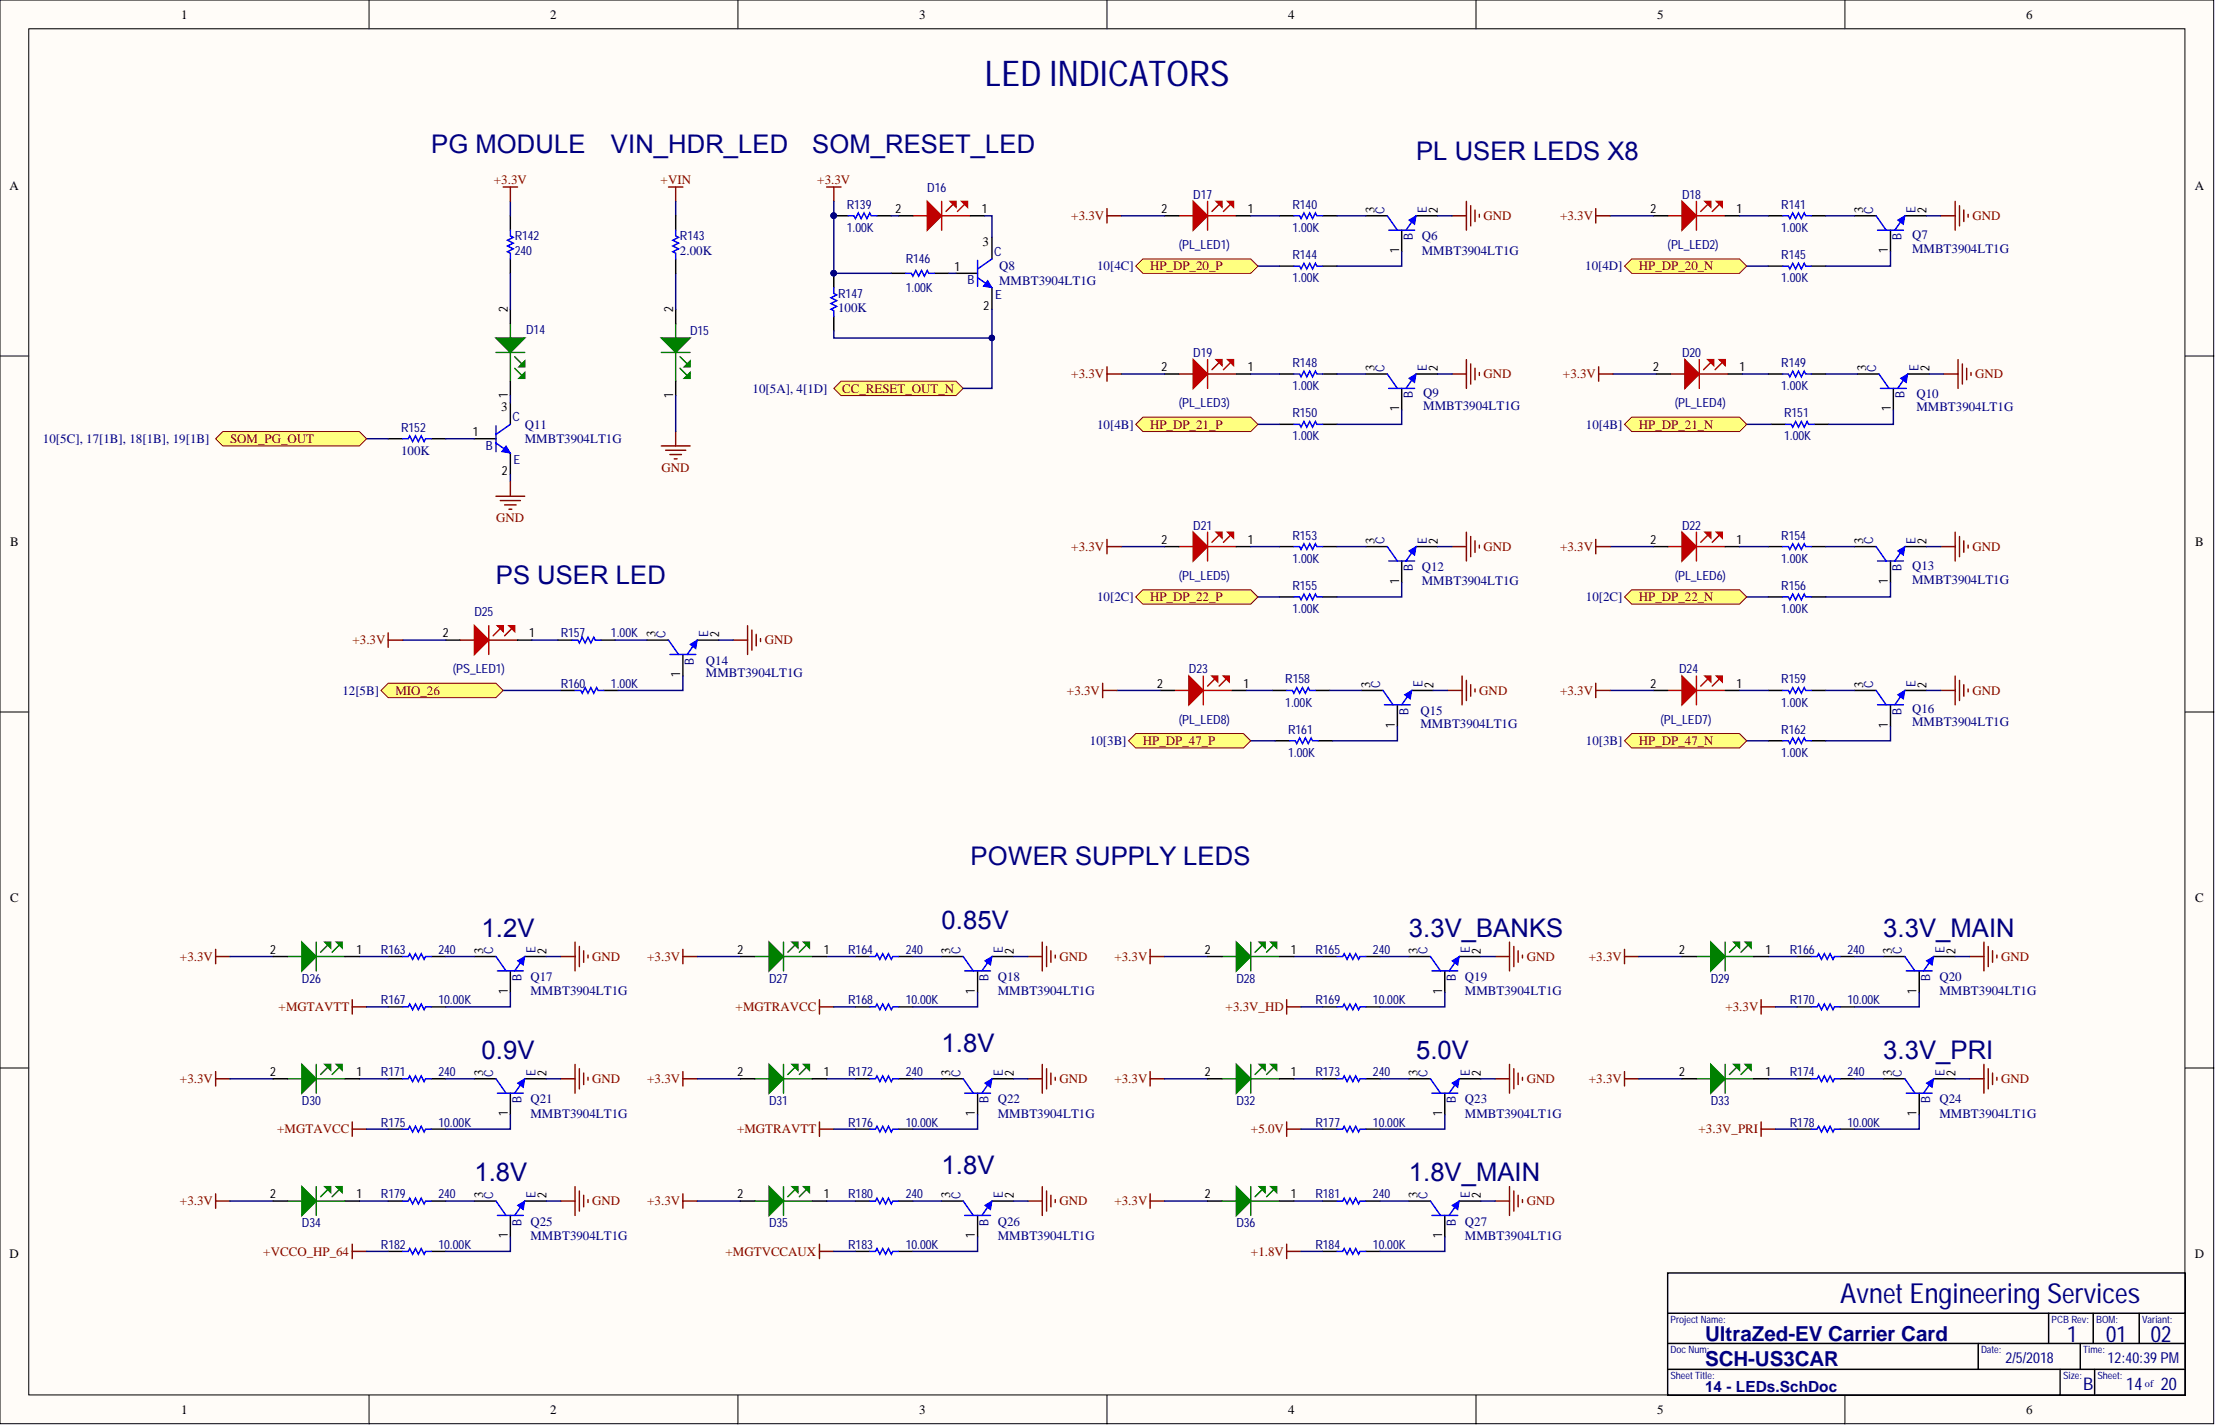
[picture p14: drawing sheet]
<svg xmlns="http://www.w3.org/2000/svg" width="391mm" height="252mm" viewBox="0 0 391 252" stroke-linecap="round" stroke-linejoin="round" font-family="sans-serif">
<defs><g id="words">
<text font-size="6.3" fill="#000080" x="173.7" y="15.2">LED INDICATORS</text>
<text font-size="4.9" fill="#000080" x="324.6" y="229.9">Avnet Engineering Services</text>
<g font-size="4.5" fill="#000080">
<text x="76.1" y="26.9">PG MODULE</text>
<text x="107.8" y="26.9">VIN_HDR_LED</text>
<text x="143.3" y="26.9">SOM_RESET_LED</text>
<text x="249.8" y="28.2">PL USER LEDS X8</text>
<text x="87.5" y="103.1">PS USER LED</text>
<text x="171.2" y="152.5">POWER SUPPLY LEDS</text>
<text x="85" y="165.2">1.2V</text>
<text x="166.1" y="163.9">0.85V</text>
<text x="248.5" y="165.2">3.3V_BANKS</text>
<text x="332.2" y="165.2">3.3V_MAIN</text>
<text x="166.1" y="185.5">1.8V</text>
<text x="85" y="186.8">0.9V</text>
<text x="249.8" y="186.8">5.0V</text>
<text x="332.2" y="186.8">3.3V_PRI</text>
<text x="83.7" y="208.3">1.8V</text>
<text x="166.1" y="207.1">1.8V</text>
<text x="248.5" y="208.3">1.8V_MAIN</text>
</g>
<g font-size="4" fill="#000080">
<text x="364.7" y="236.6">1</text>
<text x="371.5" y="236.6">01</text>
<text x="379.4" y="236.6">02</text>
</g>
<g font-size="3.6" fill="#000080">
<text x="300.7" y="236.5">UltraZed-EV Carrier Card</text>
<text x="300.7" y="241">SCH-US3CAR</text>
</g>
<g font-size="3.1" fill="#000080">
<text x="367.4" y="245.2">B</text>
<text x="375" y="245.2">14</text>
<text x="381.1" y="245.2">20</text>
</g>
<g font-size="2.7" fill="#000080">
<text x="300.7" y="245.5">14 - LEDs.SchDoc</text>
<text x="353.7" y="240.5">2/5/2018</text>
<text x="371.8" y="240.5">12:40:39 PM</text>
</g>
<g font-size="2.3">
<text x="32" y="3.3">1</text>
<text x="97" y="3.3">2</text>
<text x="162.1" y="3.3">3</text>
<text x="227.2" y="3.3">4</text>
<text x="292.3" y="3.3">5</text>
<text x="357.4" y="3.3">6</text>
<text x="1.7" y="33.5">A</text>
<text x="387.1" y="33.5">A</text>
<text x="242.4" y="37.6" transform="rotate(-90 242.4 37.6)">3</text>
<text x="328.6" y="37.6" transform="rotate(-90 328.6 37.6)">3</text>
<text x="173.3" y="43.4">3</text>
<text x="242.4" y="65.5" transform="rotate(-90 242.4 65.5)">3</text>
<text x="329.1" y="65.5" transform="rotate(-90 329.1 65.5)">3</text>
<text x="88.4" y="72.6">3</text>
<text x="242.4" y="95.9" transform="rotate(-90 242.4 95.9)">3</text>
<text x="328.6" y="95.9" transform="rotate(-90 328.6 95.9)">3</text>
<text x="1.8" y="96.2">B</text>
<text x="387.2" y="96.2">B</text>
<text x="115.6" y="112.4" transform="rotate(-90 115.6 112.4)">3</text>
<text x="241.7" y="121.3" transform="rotate(-90 241.7 121.3)">3</text>
<text x="328.6" y="121.3" transform="rotate(-90 328.6 121.3)">3</text>
<text x="1.8" y="159">C</text>
<text x="387.2" y="159">C</text>
<text x="85.2" y="168.2" transform="rotate(-90 85.2 168.2)">3</text>
<text x="167.6" y="168.2" transform="rotate(-90 167.6 168.2)">3</text>
<text x="250" y="168.2" transform="rotate(-90 250 168.2)">3</text>
<text x="333.7" y="168.2" transform="rotate(-90 333.7 168.2)">3</text>
<text x="85.2" y="189.8" transform="rotate(-90 85.2 189.8)">3</text>
<text x="167.6" y="189.8" transform="rotate(-90 167.6 189.8)">3</text>
<text x="250" y="189.8" transform="rotate(-90 250 189.8)">3</text>
<text x="333.7" y="189.8" transform="rotate(-90 333.7 189.8)">3</text>
<text x="85.2" y="211.3" transform="rotate(-90 85.2 211.3)">3</text>
<text x="167.6" y="211.3" transform="rotate(-90 167.6 211.3)">3</text>
<text x="250" y="211.3" transform="rotate(-90 250 211.3)">3</text>
<text x="1.7" y="221.8">D</text>
<text x="387.1" y="221.8">D</text>
<text x="32" y="249.4">1</text>
<text x="97" y="249.4">2</text>
<text x="162.1" y="249.4">3</text>
<text x="227.2" y="249.4">4</text>
<text x="292.3" y="249.4">5</text>
<text x="357.4" y="249.4">6</text>
</g>
<g font-size="2.3" fill="#800000">
<text x="87.1" y="32.5">+3.3V</text>
<text x="116.5" y="32.5">+VIN</text>
<text x="144.2" y="32.5">+3.3V</text>
<text x="189" y="38.8">+3.3V</text>
<text x="261.7" y="38.8">GND</text>
<text x="275.2" y="38.8">+3.3V</text>
<text x="347.9" y="38.8">GND</text>
<text x="202.9" y="47.7">HP_DP_20_P</text>
<text x="289.1" y="47.7">HP_DP_20_N</text>
<text x="148.6" y="69.3">CC_RESET_OUT_N</text>
<text x="189" y="66.7">+3.3V</text>
<text x="261.7" y="66.7">GND</text>
<text x="275.7" y="66.7">+3.3V</text>
<text x="348.4" y="66.7">GND</text>
<text x="202.9" y="75.6">HP_DP_21_P</text>
<text x="289.1" y="75.6">HP_DP_21_N</text>
<text x="40.6" y="78.1">SOM_PG_OUT</text>
<text x="116.7" y="83.2">GND</text>
<text x="87.5" y="92.1">GND</text>
<text x="189" y="97.2">+3.3V</text>
<text x="261.7" y="97.2">GND</text>
<text x="275.2" y="97.2">+3.3V</text>
<text x="347.9" y="97.2">GND</text>
<text x="202.9" y="106.1">HP_DP_22_P</text>
<text x="289.1" y="106.1">HP_DP_22_N</text>
<text x="62.2" y="113.7">+3.3V</text>
<text x="134.9" y="113.7">GND</text>
<text x="69.7" y="122.5">MIO_26</text>
<text x="188.2" y="122.5">+3.3V</text>
<text x="260.9" y="122.5">GND</text>
<text x="275.2" y="122.5">+3.3V</text>
<text x="347.9" y="122.5">GND</text>
<text x="201.6" y="131.4">HP_DP_47_P</text>
<text x="289.1" y="131.4">HP_DP_47_N</text>
<text x="31.7" y="169.5">+3.3V</text>
<text x="104.5" y="169.5">GND</text>
<text x="114.2" y="169.5">+3.3V</text>
<text x="186.9" y="169.5">GND</text>
<text x="196.6" y="169.5">+3.3V</text>
<text x="269.3" y="169.5">GND</text>
<text x="280.3" y="169.5">+3.3V</text>
<text x="353" y="169.5">GND</text>
<text x="49.2" y="178.4">+MGTAVTT</text>
<text x="129.7" y="178.4">+MGTRAVCC</text>
<text x="216.2" y="178.4">+3.3V_HD</text>
<text x="304.3" y="178.4">+3.3V</text>
<text x="31.7" y="191">+3.3V</text>
<text x="104.5" y="191">GND</text>
<text x="114.2" y="191">+3.3V</text>
<text x="186.9" y="191">GND</text>
<text x="196.6" y="191">+3.3V</text>
<text x="269.3" y="191">GND</text>
<text x="280.3" y="191">+3.3V</text>
<text x="353" y="191">GND</text>
<text x="48.9" y="199.9">+MGTAVCC</text>
<text x="130" y="199.9">+MGTRAVTT</text>
<text x="220.7" y="199.9">+5.0V</text>
<text x="299.6" y="199.9">+3.3V_PRI</text>
<text x="31.7" y="212.6">+3.3V</text>
<text x="104.5" y="212.6">GND</text>
<text x="114.2" y="212.6">+3.3V</text>
<text x="186.9" y="212.6">GND</text>
<text x="196.6" y="212.6">+3.3V</text>
<text x="269.3" y="212.6">GND</text>
<text x="46.4" y="221.5">+VCCO_HP_64</text>
<text x="128" y="221.5">+MGTVCCAUX</text>
<text x="220.7" y="221.5">+1.8V</text>
</g>
<g font-size="2.3" fill="#000080">
<text x="119.9" y="44.9">2.00K</text>
<text x="176.2" y="47.7">Q8</text>
<text x="193.5" y="47.7">10[4C]</text>
<text x="250.8" y="44.9">MMBT3904LT1G</text>
<text x="250.8" y="42.4">Q6</text>
<text x="279.6" y="47.7">10[4D]</text>
<text x="337.3" y="44.7">MMBT3904LT1G</text>
<text x="337.3" y="42.1">Q7</text>
<text x="176.2" y="50.2">MMBT3904LT1G</text>
<text x="147.8" y="55.1">100K</text>
<text x="132.7" y="69.3">10[5A], 4[1D]</text>
<text x="251" y="70">Q9</text>
<text x="338" y="70.3">Q10</text>
<text x="92.6" y="75.6">Q11</text>
<text x="193.5" y="75.6">10[4B]</text>
<text x="251" y="72.3">MMBT3904LT1G</text>
<text x="279.7" y="75.6">10[4B]</text>
<text x="338" y="72.6">MMBT3904LT1G</text>
<text x="7.6" y="78.1">10[5C], 17[1B], 18[1B], 19[1B]</text>
<text x="70.7" y="80.2">100K</text>
<text x="92.6" y="78.1">MMBT3904LT1G</text>
<text x="250.8" y="100.7">Q12</text>
<text x="337.3" y="100.5">Q13</text>
<text x="193.5" y="106.1">10[2C]</text>
<text x="250.8" y="103.3">MMBT3904LT1G</text>
<text x="279.7" y="106.1">10[2C]</text>
<text x="337.3" y="103">MMBT3904LT1G</text>
<text x="124.5" y="119.5">MMBT3904LT1G</text>
<text x="124.5" y="117.2">Q14</text>
<text x="60.4" y="122.5">12[5B]</text>
<text x="337.3" y="125.8">Q16</text>
<text x="192.3" y="131.4">10[3B]</text>
<text x="250.5" y="128.4">MMBT3904LT1G</text>
<text x="250.5" y="126.1">Q15</text>
<text x="279.7" y="131.4">10[3B]</text>
<text x="337.3" y="128.1">MMBT3904LT1G</text>
<text x="93.6" y="173">Q17</text>
<text x="176" y="173">Q18</text>
<text x="258.4" y="173">Q19</text>
<text x="342.1" y="173">Q20</text>
<text x="93.6" y="175.6">MMBT3904LT1G</text>
<text x="176" y="175.6">MMBT3904LT1G</text>
<text x="258.4" y="175.6">MMBT3904LT1G</text>
<text x="342.1" y="175.6">MMBT3904LT1G</text>
<text x="93.6" y="197.1">MMBT3904LT1G</text>
<text x="93.6" y="194.6">Q21</text>
<text x="176" y="197.1">MMBT3904LT1G</text>
<text x="176" y="194.6">Q22</text>
<text x="258.4" y="197.1">MMBT3904LT1G</text>
<text x="258.4" y="194.6">Q23</text>
<text x="342.1" y="197.1">MMBT3904LT1G</text>
<text x="342.1" y="194.6">Q24</text>
<text x="93.6" y="218.7">MMBT3904LT1G</text>
<text x="93.6" y="216.2">Q25</text>
<text x="176" y="218.7">MMBT3904LT1G</text>
<text x="176" y="216.2">Q26</text>
<text x="258.4" y="218.7">MMBT3904LT1G</text>
<text x="258.4" y="216.2">Q27</text>
</g>
<g font-size="2.2" fill="#000080">
<text x="163.6" y="33.8">D16</text>
<text x="210.5" y="35.1">D17</text>
<text x="296.7" y="35.1">D18</text>
<text x="149.4" y="40.9">1.00K</text>
<text x="149.4" y="36.8">R139</text>
<text x="228" y="40.9">1.00K</text>
<text x="228" y="36.8">R140</text>
<text x="244.2" y="37.7" transform="rotate(-90 244.2 37.7)">C</text>
<text x="251.7" y="37.5" transform="rotate(-90 251.7 37.5)">E</text>
<text x="314.2" y="40.9">1.00K</text>
<text x="314.2" y="36.8">R141</text>
<text x="330.4" y="37.7" transform="rotate(-90 330.4 37.7)">C</text>
<text x="337.9" y="37.5" transform="rotate(-90 337.9 37.5)">E</text>
<text x="90.8" y="45">240</text>
<text x="90.8" y="42.4">R142</text>
<text x="119.9" y="42.4">R143</text>
<text x="159.8" y="46.5">R146</text>
<text x="175.4" y="45.2">C</text>
<text x="207.9" y="43.9">(PL_LED1)</text>
<text x="228" y="45.7">R144</text>
<text x="249.2" y="42.4" transform="rotate(-90 249.2 42.4)">B</text>
<text x="294.2" y="43.9">(PL_LED2)</text>
<text x="314.2" y="45.7">R145</text>
<text x="335.4" y="42.4" transform="rotate(-90 335.4 42.4)">B</text>
<text x="147.8" y="52.6">R147</text>
<text x="159.8" y="51.6">1.00K</text>
<text x="170.7" y="50.2">B</text>
<text x="175.5" y="52.7">E</text>
<text x="228" y="49.8">1.00K</text>
<text x="314.2" y="49.8">1.00K</text>
<text x="92.8" y="58.9">D14</text>
<text x="121.7" y="59.2">D15</text>
<text x="210.5" y="63">D19</text>
<text x="228" y="64.7">R148</text>
<text x="244.2" y="65.6" transform="rotate(-90 244.2 65.6)">C</text>
<text x="251.7" y="65.4" transform="rotate(-90 251.7 65.4)">E</text>
<text x="296.7" y="63">D20</text>
<text x="314.2" y="64.7">R149</text>
<text x="330.9" y="65.6" transform="rotate(-90 330.9 65.6)">C</text>
<text x="338.4" y="65.4" transform="rotate(-90 338.4 65.4)">E</text>
<text x="207.9" y="71.8">(PL_LED3)</text>
<text x="228" y="68.8">1.00K</text>
<text x="249.2" y="70.3" transform="rotate(-90 249.2 70.3)">B</text>
<text x="295.4" y="71.8">(PL_LED4)</text>
<text x="314.2" y="68.8">1.00K</text>
<text x="335.9" y="70.3" transform="rotate(-90 335.9 70.3)">B</text>
<text x="70.7" y="76.2">R152</text>
<text x="90.4" y="74.3">C</text>
<text x="228" y="77.7">1.00K</text>
<text x="228" y="73.6">R150</text>
<text x="314.7" y="77.7">1.00K</text>
<text x="314.7" y="73.6">R151</text>
<text x="85.7" y="79.3">B</text>
<text x="90.6" y="81.8">E</text>
<text x="210.5" y="93.4">D21</text>
<text x="228" y="95.2">R153</text>
<text x="251.7" y="95.9" transform="rotate(-90 251.7 95.9)">E</text>
<text x="296.7" y="93.4">D22</text>
<text x="314.2" y="95.2">R154</text>
<text x="337.9" y="95.9" transform="rotate(-90 337.9 95.9)">E</text>
<text x="228" y="99.2">1.00K</text>
<text x="244.2" y="96" transform="rotate(-90 244.2 96)">C</text>
<text x="249.2" y="100.7" transform="rotate(-90 249.2 100.7)">B</text>
<text x="314.2" y="99.2">1.00K</text>
<text x="330.4" y="96" transform="rotate(-90 330.4 96)">C</text>
<text x="335.4" y="100.7" transform="rotate(-90 335.4 100.7)">B</text>
<text x="207.9" y="102.3">(PL_LED5)</text>
<text x="228" y="104.1">R155</text>
<text x="295.4" y="102.3">(PL_LED6)</text>
<text x="314.2" y="104.1">R156</text>
<text x="83.7" y="108.6">D25</text>
<text x="98.9" y="112.4">R157</text>
<text x="107.8" y="112.4">1.00K</text>
<text x="117.4" y="112.5" transform="rotate(-90 117.4 112.5)">C</text>
<text x="124.9" y="112.4" transform="rotate(-90 124.9 112.4)">E</text>
<text x="228" y="108.1">1.00K</text>
<text x="314.2" y="108.1">1.00K</text>
<text x="79.9" y="118.8">(PS_LED1)</text>
<text x="122.4" y="117.2" transform="rotate(-90 122.4 117.2)">B</text>
<text x="209.7" y="118.8">D23</text>
<text x="296.2" y="118.8">D24</text>
<text x="98.9" y="121.3">R160</text>
<text x="107.8" y="121.3">1.00K</text>
<text x="226.7" y="124.6">1.00K</text>
<text x="226.7" y="120.6">R158</text>
<text x="243.4" y="121.4" transform="rotate(-90 243.4 121.4)">C</text>
<text x="250.9" y="121.2" transform="rotate(-90 250.9 121.2)">E</text>
<text x="314.2" y="124.6">1.00K</text>
<text x="314.2" y="120.6">R159</text>
<text x="330.4" y="121.4" transform="rotate(-90 330.4 121.4)">C</text>
<text x="337.9" y="121.2" transform="rotate(-90 337.9 121.2)">E</text>
<text x="207.9" y="127.7">(PL_LED8)</text>
<text x="227.2" y="129.4">R161</text>
<text x="248.4" y="126.1" transform="rotate(-90 248.4 126.1)">B</text>
<text x="292.9" y="127.7">(PL_LED7)</text>
<text x="314.2" y="129.4">R162</text>
<text x="335.4" y="126.1" transform="rotate(-90 335.4 126.1)">B</text>
<text x="227.2" y="133.5">1.00K</text>
<text x="314.2" y="133.5">1.00K</text>
<text x="53.3" y="173.3">D26</text>
<text x="67.2" y="168.3">R163</text>
<text x="77.3" y="168.3">240</text>
<text x="87" y="168.3" transform="rotate(-90 87 168.3)">C</text>
<text x="92" y="173" transform="rotate(-90 92 173)">B</text>
<text x="94.5" y="168.2" transform="rotate(-90 94.5 168.2)">E</text>
<text x="135.7" y="173.3">D27</text>
<text x="149.6" y="168.3">R164</text>
<text x="159.8" y="168.3">240</text>
<text x="169.4" y="168.3" transform="rotate(-90 169.4 168.3)">C</text>
<text x="174.4" y="173" transform="rotate(-90 174.4 173)">B</text>
<text x="176.9" y="168.2" transform="rotate(-90 176.9 168.2)">E</text>
<text x="218.1" y="173.3">D28</text>
<text x="232" y="168.3">R165</text>
<text x="242.2" y="168.3">240</text>
<text x="251.8" y="168.3" transform="rotate(-90 251.8 168.3)">C</text>
<text x="256.8" y="173" transform="rotate(-90 256.8 173)">B</text>
<text x="259.3" y="168.2" transform="rotate(-90 259.3 168.2)">E</text>
<text x="301.8" y="173.3">D29</text>
<text x="315.7" y="168.3">R166</text>
<text x="325.9" y="168.3">240</text>
<text x="335.5" y="168.3" transform="rotate(-90 335.5 168.3)">C</text>
<text x="340.5" y="173" transform="rotate(-90 340.5 173)">B</text>
<text x="343" y="168.2" transform="rotate(-90 343 168.2)">E</text>
<text x="67.2" y="177.1">R167</text>
<text x="77.3" y="177.1">10.00K</text>
<text x="149.6" y="177.1">R168</text>
<text x="159.8" y="177.1">10.00K</text>
<text x="232" y="177.1">R169</text>
<text x="242.2" y="177.1">10.00K</text>
<text x="315.7" y="177.1">R170</text>
<text x="325.9" y="177.1">10.00K</text>
<text x="67.2" y="189.8">R171</text>
<text x="77.3" y="189.8">240</text>
<text x="87" y="189.9" transform="rotate(-90 87 189.9)">C</text>
<text x="94.5" y="189.7" transform="rotate(-90 94.5 189.7)">E</text>
<text x="149.6" y="189.8">R172</text>
<text x="159.8" y="189.8">240</text>
<text x="169.4" y="189.9" transform="rotate(-90 169.4 189.9)">C</text>
<text x="176.9" y="189.7" transform="rotate(-90 176.9 189.7)">E</text>
<text x="232" y="189.8">R173</text>
<text x="242.2" y="189.8">240</text>
<text x="251.8" y="189.9" transform="rotate(-90 251.8 189.9)">C</text>
<text x="259.3" y="189.7" transform="rotate(-90 259.3 189.7)">E</text>
<text x="315.7" y="189.8">R174</text>
<text x="325.9" y="189.8">240</text>
<text x="335.5" y="189.9" transform="rotate(-90 335.5 189.9)">C</text>
<text x="343" y="189.7" transform="rotate(-90 343 189.7)">E</text>
<text x="53.3" y="194.9">D30</text>
<text x="92" y="194.6" transform="rotate(-90 92 194.6)">B</text>
<text x="135.7" y="194.9">D31</text>
<text x="174.4" y="194.6" transform="rotate(-90 174.4 194.6)">B</text>
<text x="218.1" y="194.9">D32</text>
<text x="256.8" y="194.6" transform="rotate(-90 256.8 194.6)">B</text>
<text x="301.8" y="194.9">D33</text>
<text x="340.5" y="194.6" transform="rotate(-90 340.5 194.6)">B</text>
<text x="67.2" y="198.7">R175</text>
<text x="77.3" y="198.7">10.00K</text>
<text x="149.6" y="198.7">R176</text>
<text x="159.8" y="198.7">10.00K</text>
<text x="232" y="198.7">R177</text>
<text x="242.2" y="198.7">10.00K</text>
<text x="315.7" y="198.7">R178</text>
<text x="325.9" y="198.7">10.00K</text>
<text x="67.2" y="211.4">R179</text>
<text x="77.3" y="211.4">240</text>
<text x="87" y="211.5" transform="rotate(-90 87 211.5)">C</text>
<text x="94.5" y="211.3" transform="rotate(-90 94.5 211.3)">E</text>
<text x="149.6" y="211.4">R180</text>
<text x="159.8" y="211.4">240</text>
<text x="169.4" y="211.5" transform="rotate(-90 169.4 211.5)">C</text>
<text x="176.9" y="211.3" transform="rotate(-90 176.9 211.3)">E</text>
<text x="232" y="211.4">R181</text>
<text x="242.2" y="211.4">240</text>
<text x="251.8" y="211.5" transform="rotate(-90 251.8 211.5)">C</text>
<text x="259.3" y="211.3" transform="rotate(-90 259.3 211.3)">E</text>
<text x="53.3" y="216.5">D34</text>
<text x="67.2" y="220.3">R182</text>
<text x="77.3" y="220.3">10.00K</text>
<text x="92" y="216.2" transform="rotate(-90 92 216.2)">B</text>
<text x="135.7" y="216.5">D35</text>
<text x="149.6" y="220.3">R183</text>
<text x="159.8" y="220.3">10.00K</text>
<text x="174.4" y="216.2" transform="rotate(-90 174.4 216.2)">B</text>
<text x="218.1" y="216.5">D36</text>
<text x="232" y="220.3">R184</text>
<text x="242.2" y="220.3">10.00K</text>
<text x="256.8" y="216.2" transform="rotate(-90 256.8 216.2)">B</text>
</g>
<g font-size="2.2">
<text x="158" y="37.6">2</text>
<text x="173.2" y="37.6">1</text>
<text x="204.9" y="37.6">2</text>
<text x="220.1" y="37.6">1</text>
<text x="253.6" y="37.6" transform="rotate(-90 253.6 37.6)">2</text>
<text x="291.1" y="37.6">2</text>
<text x="306.3" y="37.6">1</text>
<text x="339.8" y="37.6" transform="rotate(-90 339.8 37.6)">2</text>
<text x="168.4" y="47.7">1</text>
<text x="246.8" y="44.7" transform="rotate(-90 246.8 44.7)">1</text>
<text x="333" y="44.7" transform="rotate(-90 333 44.7)">1</text>
<text x="89.6" y="55.1" transform="rotate(-90 89.6 55.1)">2</text>
<text x="118.7" y="55.1" transform="rotate(-90 118.7 55.1)">2</text>
<text x="173.5" y="54.6">2</text>
<text x="204.9" y="65.5">2</text>
<text x="220.1" y="65.5">1</text>
<text x="253.6" y="65.5" transform="rotate(-90 253.6 65.5)">2</text>
<text x="291.6" y="65.5">2</text>
<text x="306.8" y="65.5">1</text>
<text x="340.3" y="65.5" transform="rotate(-90 340.3 65.5)">2</text>
<text x="89.6" y="70.3" transform="rotate(-90 89.6 70.3)">1</text>
<text x="118.7" y="70.3" transform="rotate(-90 118.7 70.3)">1</text>
<text x="83.4" y="76.9">1</text>
<text x="246.8" y="72.6" transform="rotate(-90 246.8 72.6)">1</text>
<text x="333.5" y="72.6" transform="rotate(-90 333.5 72.6)">1</text>
<text x="88.5" y="83.8">2</text>
<text x="204.9" y="96">2</text>
<text x="220.1" y="96">1</text>
<text x="253.6" y="95.9" transform="rotate(-90 253.6 95.9)">2</text>
<text x="291.1" y="96">2</text>
<text x="306.3" y="96">1</text>
<text x="339.8" y="95.9" transform="rotate(-90 339.8 95.9)">2</text>
<text x="246.8" y="103" transform="rotate(-90 246.8 103)">1</text>
<text x="333" y="103" transform="rotate(-90 333 103)">1</text>
<text x="78.1" y="112.4">2</text>
<text x="93.3" y="112.4">1</text>
<text x="126.8" y="112.4" transform="rotate(-90 126.8 112.4)">2</text>
<text x="120" y="119.5" transform="rotate(-90 120 119.5)">1</text>
<text x="204.1" y="121.3">2</text>
<text x="219.3" y="121.3">1</text>
<text x="252.9" y="121.3" transform="rotate(-90 252.9 121.3)">2</text>
<text x="291.1" y="121.3">2</text>
<text x="306.3" y="121.3">1</text>
<text x="339.8" y="121.3" transform="rotate(-90 339.8 121.3)">2</text>
<text x="246" y="128.4" transform="rotate(-90 246 128.4)">1</text>
<text x="333" y="128.4" transform="rotate(-90 333 128.4)">1</text>
<text x="47.7" y="168.3">2</text>
<text x="62.9" y="168.3">1</text>
<text x="96.4" y="168.2" transform="rotate(-90 96.4 168.2)">2</text>
<text x="130.1" y="168.3">2</text>
<text x="145.3" y="168.3">1</text>
<text x="178.8" y="168.2" transform="rotate(-90 178.8 168.2)">2</text>
<text x="212.5" y="168.3">2</text>
<text x="227.7" y="168.3">1</text>
<text x="261.2" y="168.2" transform="rotate(-90 261.2 168.2)">2</text>
<text x="296.2" y="168.3">2</text>
<text x="311.4" y="168.3">1</text>
<text x="344.9" y="168.2" transform="rotate(-90 344.9 168.2)">2</text>
<text x="89.6" y="175.3" transform="rotate(-90 89.6 175.3)">1</text>
<text x="172" y="175.3" transform="rotate(-90 172 175.3)">1</text>
<text x="254.4" y="175.3" transform="rotate(-90 254.4 175.3)">1</text>
<text x="338.1" y="175.3" transform="rotate(-90 338.1 175.3)">1</text>
<text x="47.7" y="189.8">2</text>
<text x="62.9" y="189.8">1</text>
<text x="96.4" y="189.8" transform="rotate(-90 96.4 189.8)">2</text>
<text x="130.1" y="189.8">2</text>
<text x="145.3" y="189.8">1</text>
<text x="178.8" y="189.8" transform="rotate(-90 178.8 189.8)">2</text>
<text x="212.5" y="189.8">2</text>
<text x="227.7" y="189.8">1</text>
<text x="261.2" y="189.8" transform="rotate(-90 261.2 189.8)">2</text>
<text x="296.2" y="189.8">2</text>
<text x="311.4" y="189.8">1</text>
<text x="344.9" y="189.8" transform="rotate(-90 344.9 189.8)">2</text>
<text x="89.6" y="196.9" transform="rotate(-90 89.6 196.9)">1</text>
<text x="172" y="196.9" transform="rotate(-90 172 196.9)">1</text>
<text x="254.4" y="196.9" transform="rotate(-90 254.4 196.9)">1</text>
<text x="338.1" y="196.9" transform="rotate(-90 338.1 196.9)">1</text>
<text x="47.7" y="211.4">2</text>
<text x="62.9" y="211.4">1</text>
<text x="96.4" y="211.3" transform="rotate(-90 96.4 211.3)">2</text>
<text x="130.1" y="211.4">2</text>
<text x="145.3" y="211.4">1</text>
<text x="178.8" y="211.3" transform="rotate(-90 178.8 211.3)">2</text>
<text x="212.5" y="211.4">2</text>
<text x="227.7" y="211.4">1</text>
<text x="261.2" y="211.3" transform="rotate(-90 261.2 211.3)">2</text>
<text x="89.6" y="218.4" transform="rotate(-90 89.6 218.4)">1</text>
<text x="172" y="218.4" transform="rotate(-90 172 218.4)">1</text>
<text x="254.4" y="218.4" transform="rotate(-90 254.4 218.4)">1</text>
</g>
<g font-size="1.8" fill="#000080">
<text x="294.7" y="233.3">Project Name:</text>
<text x="361.9" y="233.3">PCB Rev:</text>
<text x="369.7" y="233.3">BOM:</text>
<text x="377.8" y="233.3">Variant:</text>
<text x="294.7" y="238.6">Doc Num:</text>
<text x="349.4" y="238.6">Date:</text>
<text x="367.4" y="238.6">Time:</text>
<text x="294.7" y="243.2">Sheet Title:</text>
<text x="363.9" y="243.2">Size:</text>
<text x="370" y="243.2">Sheet:</text>
<text x="378.3" y="244.7">of</text>
</g>
</g></defs>
<g fill="#fffcf8" stroke="#000" stroke-width=".18">
<path d="M0 0h390.5v251.1h-390.5z"/>
<path d="M5.1 5.1h380.3v241h-380.3z"/>
</g>
<g fill="none" stroke="#000" stroke-width=".18">
<path d="M65.1 0v5.1M130.2 0v5.1M195.3 0v5.1M260.4 0v5.1M325.4 0v5.1M0 62.8h5.1M385.4 62.8h5.1M0 125.6h5.1M385.4 125.6h5.1M0 188.4h5.1M385.4 188.4h5.1M65.1 246.1v5.1"/>
<path d="M130.2 246.1v5.1M195.3 246.1v5.1M260.4 246.1v5.1M325.4 246.1v5.1"/>
</g>
<g fill="none" stroke="#000" stroke-width=".25">
<path d="M225.7 46.9h2.5M233.3 46.9h2.5M294.2 224.5h91.2v21.6h-91.2zM294.2 231.6h91.2M294.2 237h91.2M348.9 237v4.5M361.4 231.6v5.4M366.9 237v4.5M369.2 231.6v5.4M377.3 231.6v5.4M294.2 241.5h91.2M363.4 241.5v4.6"/>
<path d="M369.5 241.5v4.6"/>
</g>
<path d="M195.3 36.8v2.5M195.3 38.1h2.5M342.3 38.1h2.6M344.9 35.5v5.1M345.6 36.3v3.5M346.4 37v2.1M347.2 37.8v.5" fill="none" stroke="#800000" stroke-width=".25"/>
<path d="M228.2 46.9h1l.3 .5 .5-1 .5 1 .5-1 .5 1 .5-1 .3 .5h1" fill="none" stroke="#00f" stroke-width=".25"/>
<path d="M210.5 35.5l2.5 2.6-2.5 2.5z" fill="#bf0000"/>
<path d="M210.5 35.5l2.5 2.6-2.5 2.5z" fill="none" stroke="#bf0000" stroke-width=".25"/>
<path d="M214.5 35.5h1v1z" fill="#bf0000"/>
<path d="M214.5 35.5h1v1z" fill="none" stroke="#bf0000" stroke-width=".25"/>
<path d="M216.6 35.5h1v1z" fill="#bf0000"/>
<path d="M207.9 38.1h2.6M213 35.5v5.1M213 38.1h5.1M215 36l-1.2 1.3M216.6 35.5h1v1zM217.1 36l-1.3 1.3" fill="none" stroke="#bf0000" stroke-width=".25"/>
<path d="M205.4 38.1h2.5M218.1 38.1h2.5" fill="none" stroke="#000" stroke-width=".25"/>
<path d="M296.7 35.5l2.5 2.6-2.5 2.5z" fill="#bf0000"/>
<path d="M296.7 35.5l2.5 2.6-2.5 2.5z" fill="none" stroke="#bf0000" stroke-width=".25"/>
<path d="M300.7 35.5h1.1v1z" fill="#bf0000"/>
<path d="M300.7 35.5h1.1v1z" fill="none" stroke="#bf0000" stroke-width=".25"/>
<path d="M302.8 35.5h1v1z" fill="#bf0000"/>
<path d="M294.2 38.1h2.5M299.2 35.5v5.1M299.2 38.1h5.1M301.3 36l-1.3 1.3M302.8 35.5h1v1zM303.3 36l-1.3 1.3" fill="none" stroke="#bf0000" stroke-width=".25"/>
<path d="M291.6 38.1h2.6M304.3 38.1h2.5M311.9 46.9h2.5M319.5 46.9h2.5" fill="none" stroke="#000" stroke-width=".25"/>
<path d="M116.6 78.7h5.1M117.4 79.4h3.6M119.2 76.1v2.6M118.2 80.2h2M118.9 80.9h.5" fill="none" stroke="#800000" stroke-width=".25"/>
<path d="M314.4 46.9h1.1l.2 .5 .5-1 .5 1 .5-1 .5 1 .5-1 .3 .5h1" fill="none" stroke="#00f" stroke-width=".25"/>
<path d="M87.5 59.6h5.1l-2.6 2.6z" fill="#008000"/>
<path d="M87.5 59.6h5.1l-2.6 2.6z" fill="none" stroke="#008000" stroke-width=".25"/>
<path d="M92.6 63.7v1h-1.1z" fill="#008000"/>
<path d="M92.6 63.7v1h-1.1z" fill="none" stroke="#008000" stroke-width=".25"/>
<path d="M92.6 65.7v1h-1.1z" fill="#008000"/>
<path d="M90 57.1v2.5M87.5 62.2h5.1M90 62.2v5M90.8 62.9l1.3 1.3M90.8 65l1.3 1.2M92.6 65.7v1h-1.1z" fill="none" stroke="#008000" stroke-width=".25"/>
<path d="M90 54.6v2.5M90 67.2v2.6" fill="none" stroke="#000" stroke-width=".25"/>
<path d="M116.6 59.6h5.1l-2.5 2.6z" fill="#008000"/>
<path d="M116.6 59.6h5.1l-2.5 2.6z" fill="none" stroke="#008000" stroke-width=".25"/>
<path d="M121.7 63.7v1h-1z" fill="#008000"/>
<path d="M121.7 63.7v1h-1z" fill="none" stroke="#008000" stroke-width=".25"/>
<path d="M121.7 65.7v1h-1z" fill="#008000"/>
<path d="M119.2 57.1v2.5M116.6 62.2h5.1M119.2 62.2v5M119.9 62.9l1.3 1.3M119.9 65l1.3 1.2M121.7 65.7v1h-1z" fill="none" stroke="#008000" stroke-width=".25"/>
<path d="M119.2 54.6v2.5M83.7 77.4h3.8M90 71v3.9M90 79.9v3.8M119.2 67.2v2.6" fill="none" stroke="#000" stroke-width=".25"/>
<path d="M256.1 38.1h2.6M258.7 35.5v5.1M259.4 36.3v3.5M260.2 37v2.1M260.9 37.8v.5" fill="none" stroke="#800000" stroke-width=".25"/>
<path d="M87.5 78.1l2.5 1.8M87.5 75.1v4.6M90 74.9l-2.5 1.7" fill="none" stroke="#00f" stroke-width=".25"/>
<path d="M89.3 78.7l.7 1.2-1.5-.2z" fill="#00f"/>
<path d="M89.3 78.7l.7 1.2-1.5-.2z" fill="none" stroke="#00f" stroke-width=".18"/>
<path d="M117.9 33h2.6M119.2 33v2.5" fill="none" stroke="#800000" stroke-width=".25"/>
<path d="M240.9 38.1h3.8M249.8 38.1h3.8M247.2 40.6v3.8" fill="none" stroke="#000" stroke-width=".25"/>
<path d="M244.7 38.1l1.8 2.5M249.8 38.1l-1.8 2.5M245 40.6h4.5" fill="none" stroke="#00f" stroke-width=".25"/>
<path d="M248.5 38.8l1.3-.7-.3 1.5z" fill="#00f"/>
<path d="M248.5 38.8l1.3-.7-.3 1.5z" fill="none" stroke="#00f" stroke-width=".18"/>
<path d="M327.1 38.1h3.8M336 38.1h3.8M333.5 40.6v3.8" fill="none" stroke="#000" stroke-width=".25"/>
<path d="M330.9 38.1l1.8 2.5M336 38.1l-1.8 2.5M331.2 40.6h4.5" fill="none" stroke="#00f" stroke-width=".25"/>
<path d="M334.7 38.8l1.3-.7-.3 1.5z" fill="#00f"/>
<path d="M334.7 38.8l1.3-.7-.3 1.5z" fill="none" stroke="#00f" stroke-width=".18"/>
<path d="M256.1 66h2.6M258.7 63.4v5.1M259.4 64.2v3.5M260.2 65v2M260.9 65.7v.5" fill="none" stroke="#800000" stroke-width=".25"/>
<path d="M210.5 63.4l2.5 2.6-2.5 2.5z" fill="#bf0000"/>
<path d="M210.5 63.4l2.5 2.6-2.5 2.5z" fill="none" stroke="#bf0000" stroke-width=".25"/>
<path d="M214.5 63.4h1v1z" fill="#bf0000"/>
<path d="M214.5 63.4h1v1z" fill="none" stroke="#bf0000" stroke-width=".25"/>
<path d="M216.6 63.4h1v1z" fill="#bf0000"/>
<path d="M207.9 66h2.6M213 63.4v5.1M213 66h5.1M215 63.9l-1.2 1.3M216.6 63.4h1v1zM217.1 63.9l-1.3 1.3" fill="none" stroke="#bf0000" stroke-width=".25"/>
<path d="M205.4 66h2.5M218.1 66h2.5M225.7 74.9h2.5M233.3 74.9h2.5M240.9 66h3.8M247.2 68.5v3.8M249.8 66h3.8" fill="none" stroke="#000" stroke-width=".25"/>
<path d="M228.2 74.9h1l.3 .5 .5-1.1 .5 1.1 .5-1.1 .5 1.1 .5-1.1 .3 .6h1M244.7 66l1.8 2.5M245 68.5h4.5M249.8 66l-1.8 2.5" fill="none" stroke="#00f" stroke-width=".25"/>
<path d="M248.5 66.7l1.3-.7-.3 1.5z" fill="#00f"/>
<path d="M248.5 66.7l1.3-.7-.3 1.5z" fill="none" stroke="#00f" stroke-width=".18"/>
<path d="M342.8 66h2.6M345.4 63.4v5.1M346.1 64.2v3.5M346.9 65v2M347.7 65.7v.5" fill="none" stroke="#800000" stroke-width=".25"/>
<path d="M297.2 63.4l2.5 2.6-2.5 2.5z" fill="#bf0000"/>
<path d="M297.2 63.4l2.5 2.6-2.5 2.5z" fill="none" stroke="#bf0000" stroke-width=".25"/>
<path d="M301.3 63.4h1v1z" fill="#bf0000"/>
<path d="M301.3 63.4h1v1z" fill="none" stroke="#bf0000" stroke-width=".25"/>
<path d="M303.3 63.4h1v1z" fill="#bf0000"/>
<path d="M294.7 66h2.5M299.7 63.4v5.1M299.7 66h5.1M301.8 63.9l-1.3 1.3M303.3 63.4h1v1zM303.8 63.9l-1.3 1.3" fill="none" stroke="#bf0000" stroke-width=".25"/>
<path d="M292.1 66h2.6M304.8 66h2.5M312.4 74.9h2.5M320 74.9h2.6M327.6 66h3.8M334 68.5v3.8M336.5 66h3.8" fill="none" stroke="#000" stroke-width=".25"/>
<path d="M314.9 74.9h1.1l.2 .5 .5-1.1 .5 1.1 .5-1.1 .5 1.1 .6-1.1 .2 .6h1M331.4 66l1.8 2.5M331.7 68.5h4.5M336.5 66l-1.8 2.5" fill="none" stroke="#00f" stroke-width=".25"/>
<path d="M335.2 66.7l1.3-.7-.3 1.5z" fill="#00f"/>
<path d="M335.2 66.7l1.3-.7-.3 1.5z" fill="none" stroke="#00f" stroke-width=".18"/>
<path d="M90 38.1v2.5M225.7 38.1h2.5M233.3 38.1h2.5M311.9 38.1h2.5M319.5 38.1h2.5M90 45.7v2.5M68.5 77.4h2.5M76.1 77.4h2.5M225.7 66h2.5M233.3 66h2.5M311.9 66h2.5M319.5 66h2.5" fill="none" stroke="#000" stroke-width=".25"/>
<path d="M228.2 38.1h1l.3 .5 .5-1 .5 1 .5-1 .5 1 .5-1 .3 .5h1M314.4 38.1h1.1l.2 .5 .5-1 .5 1 .5-1 .5 1 .5-1 .3 .5h1M90 40.6v1l.5 .3-1 .5 1 .5-1 .5 1 .5-1 .5 .5 .3v1M71 77.4h1l.3-.5 .5 1 .5-1 .5 1 .5-1 .5 1 .3-.5h1M228.2 66h1l.3 .5 .5-1 .5 1 .5-1 .5 1 .5-1 .3 .5h1M314.4 66h1.1l.2 .5 .5-1 .5 1 .5-1 .5 1 .5-1 .3 .5h1" fill="none" stroke="#00f" stroke-width=".25"/>
<g fill="none" stroke="#000080" stroke-width=".25">
<path d="M90 35.5v2.6M119.2 35.5v2.6M197.8 38.1h7.6M220.6 38.1h5.1M235.8 38.1h5.1M253.6 38.1h2.5M284 38.1h7.6M306.8 38.1h5.1M322 38.1h5.1M339.8 38.1h2.5M90 48.2v6.4M119.2 48.2v6.4"/>
<path d="M247.2 44.4v2.5h-11.4M308.1 46.9h3.8M333.5 44.4v2.5h-11.5M64.7 77.4h3.8M78.6 77.4h5.1M90 69.8v1.2M119.2 69.8v6.3M197.8 66h7.6M220.6 66h5.1M221.9 74.9h3.8M235.8 66h5.1M247.2 72.3v2.6h-11.4"/>
<path d="M253.6 66h2.5M284.5 66h7.6M307.3 66h4.6M308.1 74.9h4.3M322 66h5.6M334 72.3v2.6h-11.4M340.3 66h2.5M90 83.7v1.3"/>
</g>
<path d="M129.3 112.9h2.6M131.9 110.4v5M132.6 111.1v3.6M133.4 111.9v2M134.1 112.7v.5" fill="none" stroke="#800000" stroke-width=".25"/>
<path d="M83.7 110.4l2.5 2.5-2.5 2.5z" fill="#bf0000"/>
<path d="M83.7 110.4l2.5 2.5-2.5 2.5z" fill="none" stroke="#bf0000" stroke-width=".25"/>
<path d="M87.7 110.4h1.1v1z" fill="#bf0000"/>
<path d="M87.7 110.4h1.1v1z" fill="none" stroke="#bf0000" stroke-width=".25"/>
<path d="M89.8 110.4h1v1z" fill="#bf0000"/>
<path d="M81.1 112.9h2.6M86.2 110.4v5M86.2 112.9h5.1M88.2 110.9l-1.2 1.2M89.8 110.4h1v1zM90.3 110.9l-1.3 1.2" fill="none" stroke="#bf0000" stroke-width=".25"/>
<path d="M78.6 112.9h2.5M91.3 112.9h2.5M114.1 112.9h3.8M120.5 115.4v3.8M123 112.9h3.8M98.9 121.8h2.5M106.5 121.8h2.5" fill="none" stroke="#000" stroke-width=".25"/>
<path d="M117.9 112.9l1.8 2.5M118.2 115.4h4.5M123 112.9l-1.8 2.5M101.4 121.8h1l.3 .5 .5-1 .5 1 .5-1 .5 1 .5-1 .3 .5h1" fill="none" stroke="#00f" stroke-width=".25"/>
<path d="M121.7 113.7l1.3-.8-.3 1.5z" fill="#00f"/>
<path d="M121.7 113.7l1.3-.8-.3 1.5z" fill="none" stroke="#00f" stroke-width=".18"/>
<path d="M98.4 112.9h2.5M106 112.9h2.5M225.7 105.3h2.5M233.3 105.3h2.5" fill="none" stroke="#000" stroke-width=".25"/>
<path d="M100.9 112.9h1l.3 .5 .5-1 .5 1 .5-1 .5 1 .5-1 .3 .5h1M228.2 105.3h1l.3 .5 .5-1 .5 1 .5-1 .5 1 .5-1 .3 .5h1" fill="none" stroke="#00f" stroke-width=".25"/>
<path d="M71 112.9h7.6M93.8 112.9h4.6M108.5 112.9h5.6M120.5 119.2v2.6h-11.5M126.8 112.9h2.5M88.8 121.8h10.1" fill="none" stroke="#000080" stroke-width=".25"/>
<path d="M342.3 96.4h2.6M344.9 93.9v5.1M345.6 94.6v3.6M346.4 95.4v2M347.2 96.2v.5" fill="none" stroke="#800000" stroke-width=".25"/>
<path d="M210.5 93.9l2.5 2.5-2.5 2.6z" fill="#bf0000"/>
<path d="M210.5 93.9l2.5 2.5-2.5 2.6z" fill="none" stroke="#bf0000" stroke-width=".25"/>
<path d="M214.5 93.9h1v1z" fill="#bf0000"/>
<path d="M214.5 93.9h1v1z" fill="none" stroke="#bf0000" stroke-width=".25"/>
<path d="M216.6 93.9h1v1z" fill="#bf0000"/>
<path d="M207.9 96.4h2.6M213 93.9v5.1M213 96.4h5.1M215 94.4l-1.2 1.3M216.6 93.9h1v1zM217.1 94.4l-1.3 1.3" fill="none" stroke="#bf0000" stroke-width=".25"/>
<path d="M205.4 96.4h2.5M218.1 96.4h2.5" fill="none" stroke="#000" stroke-width=".25"/>
<path d="M296.7 93.9l2.5 2.5-2.5 2.6z" fill="#bf0000"/>
<path d="M296.7 93.9l2.5 2.5-2.5 2.6z" fill="none" stroke="#bf0000" stroke-width=".25"/>
<path d="M300.7 93.9h1.1v1z" fill="#bf0000"/>
<path d="M300.7 93.9h1.1v1z" fill="none" stroke="#bf0000" stroke-width=".25"/>
<path d="M302.8 93.9h1v1z" fill="#bf0000"/>
<path d="M294.2 96.4h2.5M299.2 93.9v5.1M299.2 96.4h5.1M301.3 94.4l-1.3 1.3M302.8 93.9h1v1zM303.3 94.4l-1.3 1.3" fill="none" stroke="#bf0000" stroke-width=".25"/>
<path d="M240.9 96.4h3.8M247.2 99v3.8M249.8 96.4h3.8M291.6 96.4h2.6M304.3 96.4h2.5M311.9 105.3h2.5M319.5 105.3h2.5" fill="none" stroke="#000" stroke-width=".25"/>
<path d="M244.7 96.4l1.8 2.6M245 99h4.5M249.8 96.4l-1.8 2.6M314.4 105.3h1.1l.2 .5 .5-1 .5 1 .5-1 .5 1 .5-1 .3 .5h1" fill="none" stroke="#00f" stroke-width=".25"/>
<path d="M256.1 96.4h2.6M258.7 93.9v5.1M259.4 94.6v3.6M260.2 95.4v2M260.9 96.2v.5" fill="none" stroke="#800000" stroke-width=".25"/>
<path d="M248.5 97.2l1.3-.8-.3 1.5z" fill="#00f"/>
<path d="M248.5 97.2l1.3-.8-.3 1.5z" fill="none" stroke="#00f" stroke-width=".18"/>
<path d="M327.1 96.4h3.8M333.5 99v3.8M336 96.4h3.8" fill="none" stroke="#000" stroke-width=".25"/>
<path d="M330.9 96.4l1.8 2.6M331.2 99h4.5M336 96.4l-1.8 2.6" fill="none" stroke="#00f" stroke-width=".25"/>
<path d="M334.7 97.2l1.3-.8-.3 1.5z" fill="#00f"/>
<path d="M334.7 97.2l1.3-.8-.3 1.5z" fill="none" stroke="#00f" stroke-width=".18"/>
<path d="M344.9 119.2v5.1M342.3 121.8h2.6M345.6 120v3.6M346.4 120.8v2M347.2 121.5v.5" fill="none" stroke="#800000" stroke-width=".25"/>
<path d="M209.7 119.2l2.5 2.6-2.5 2.5z" fill="#bf0000"/>
<path d="M209.7 119.2l2.5 2.6-2.5 2.5z" fill="none" stroke="#bf0000" stroke-width=".25"/>
<path d="M213.8 119.2h1v1.1z" fill="#bf0000"/>
<path d="M213.8 119.2h1v1.1z" fill="none" stroke="#bf0000" stroke-width=".25"/>
<path d="M215.8 119.2h1v1.1z" fill="#bf0000"/>
<path d="M212.2 119.2v5.1M214.3 119.8l-1.3 1.2M215.8 119.2h1v1.1zM216.3 119.8l-1.3 1.2M207.2 121.8h2.5M212.2 121.8h5.1" fill="none" stroke="#bf0000" stroke-width=".25"/>
<path d="M204.6 121.8h2.6M217.3 121.8h2.6M311.9 130.7h2.5M319.5 130.7h2.5M327.1 121.8h3.8M333.5 124.3v3.8M336 121.8h3.8" fill="none" stroke="#000" stroke-width=".25"/>
<path d="M314.4 130.7h1.1l.2 .5 .5-1 .5 1 .5-1 .5 1 .5-1 .3 .5h1M330.9 121.8l1.8 2.5M331.2 124.3h4.5M336 121.8l-1.8 2.5" fill="none" stroke="#00f" stroke-width=".25"/>
<path d="M334.7 122.5l1.3-.7-.3 1.5z" fill="#00f"/>
<path d="M334.7 122.5l1.3-.7-.3 1.5z" fill="none" stroke="#00f" stroke-width=".18"/>
<path d="M257.9 119.2v5.1M255.4 121.8h2.5M258.7 120v3.6M259.4 120.8v2M260.2 121.5v.5" fill="none" stroke="#800000" stroke-width=".25"/>
<path d="M296.7 119.2l2.5 2.6-2.5 2.5z" fill="#bf0000"/>
<path d="M296.7 119.2l2.5 2.6-2.5 2.5z" fill="none" stroke="#bf0000" stroke-width=".25"/>
<path d="M300.7 119.2h1.1v1.1z" fill="#bf0000"/>
<path d="M300.7 119.2h1.1v1.1z" fill="none" stroke="#bf0000" stroke-width=".25"/>
<path d="M302.8 119.2h1v1.1z" fill="#bf0000"/>
<path d="M299.2 119.2v5.1M301.3 119.8l-1.3 1.2M302.8 119.2h1v1.1zM303.3 119.8l-1.3 1.2M294.2 121.8h2.5M299.2 121.8h5.1" fill="none" stroke="#bf0000" stroke-width=".25"/>
<path d="M224.9 130.7h2.6M232.5 130.7h2.6M240.1 121.8h3.8M246.5 124.3v3.8M249 121.8h3.8M291.6 121.8h2.6M304.3 121.8h2.5" fill="none" stroke="#000" stroke-width=".25"/>
<path d="M227.5 130.7h1l.2 .5 .5-1 .5 1 .6-1 .5 1 .5-1 .2 .5h1M243.9 121.8l1.8 2.5M244.2 124.3h4.6M249 121.8l-1.8 2.5" fill="none" stroke="#00f" stroke-width=".25"/>
<path d="M247.7 122.5l1.3-.7-.2 1.5z" fill="#00f"/>
<path d="M247.7 122.5l1.3-.7-.2 1.5z" fill="none" stroke="#00f" stroke-width=".18"/>
<path d="M119.2 38.1v2.5M119.2 45.7v2.5M225.7 96.4h2.5M233.3 96.4h2.5M311.9 96.4h2.5M319.5 96.4h2.5M224.4 121.8h2.6M232 121.8h2.6M311.9 121.8h2.5M319.5 121.8h2.5" fill="none" stroke="#000" stroke-width=".25"/>
<path d="M119.2 40.6v1l.5 .3-1 .5 1 .5-1 .5 1 .5-1 .5 .5 .3v1M228.2 96.4h1l.3 .5 .5-1 .5 1 .5-1 .5 1 .5-1 .3 .5h1M314.4 96.4h1.1l.2 .5 .5-1 .5 1 .5-1 .5 1 .5-1 .3 .5h1M227 121.8h1l.2 .5 .5-1 .5 1 .5-1 .6 1 .5-1 .2 .5h1M314.4 121.8h1.1l.2 .5 .5-1 .5 1 .5-1 .5 1 .5-1 .3 .5h1" fill="none" stroke="#00f" stroke-width=".25"/>
<g fill="none" stroke="#000080" stroke-width=".25">
<path d="M221.9 46.9h3.8M197.8 96.4h7.6M220.6 96.4h5.1M235.8 96.4h5.1M253.6 96.4h2.5M284 96.4h7.6M306.8 96.4h5.1M322 96.4h5.1M339.8 96.4h2.5M221.9 105.3h3.8M247.2 102.8v2.5h-11.4M308.1 105.3h3.8"/>
<path d="M333.5 102.8v2.5h-11.5M197 121.8h7.6M220.6 130.7h4.3M234.6 121.8h5.5M246.5 128.1v2.6h-11.4M252.8 121.8h2.6M284 121.8h7.6M306.8 121.8h5.1M322 121.8h5.1M333.5 128.1v2.6h-11.5M339.8 121.8h2.5"/>
</g>
<g fill="none" stroke="#800000" stroke-width=".25">
<path d="M88.8 33h2.5M90 33v2.5M281.5 36.8v2.5M281.5 38.1h2.5M195.3 64.7v2.5M195.3 66h2.5M282 64.7v2.5M282 66h2.5M87.5 87.5h5.1M88.2 88.3h3.6M89 89.1h2M89.8 89.8h.5"/>
<path d="M90 85v2.5M195.3 95.1v2.6M195.3 96.4h2.5M281.5 95.1v2.6M281.5 96.4h2.5M68.5 111.6v2.6M68.5 112.9h2.5M194.5 120.5v2.6M194.5 121.8h2.5M281.5 120.5v2.6M281.5 121.8h2.5"/>
</g>
<path d="M39.3 76.1h24.1l1.3 1.3-1.3 1.3h-24.1l-1.3-1.3z" fill-rule="evenodd" fill="#ffff80" stroke="#800000" stroke-width=".18"/>
<path d="M219.9 121.8h4.5M308.1 130.7h3.8" fill="none" stroke="#000080" stroke-width=".25"/>
<g fill="#ffff80" stroke="#800000" stroke-width=".18">
<path d="M68.5 120.5h19l1.3 1.3-1.3 1.3h-19l-1.3-1.3z" fill-rule="evenodd"/>
<path d="M148.3 67.2h20.3l1.3 1.3-1.3 1.3h-20.3l-1.2-1.3z" fill-rule="evenodd"/>
</g>
<path d="M147.1 48.2v2.5M147.1 55.8v2.6M168.6 48.2h3.8M175 41.9v3.8M175 50.7v3.9" fill="none" stroke="#000" stroke-width=".25"/>
<circle cx="147.1" cy="48.2" r=".48" fill="#000080" stroke="#000080" stroke-width=".18"/>
<path d="M147.1 50.7v1.1l.5 .2-1 .5 1 .5-1 .5 1 .5-1 .6 .5 .2v1M172.4 49l2.6 1.7M172.4 45.9v4.6M175 45.7l-2.6 1.7" fill="none" stroke="#00f" stroke-width=".25"/>
<path d="M174.2 49.5l.8 1.2-1.5-.2z" fill="#00f"/>
<path d="M174.2 49.5l.8 1.2-1.5-.2z" fill="none" stroke="#00f" stroke-width=".18"/>
<path d="M145.8 33h2.5M147.1 33v2.5" fill="none" stroke="#800000" stroke-width=".25"/>
<path d="M157.2 48.2h2.6M164.8 48.2h2.6" fill="none" stroke="#000" stroke-width=".25"/>
<path d="M159.8 48.2h1l.2 .5 .5-1 .5 1 .5-1 .6 1 .5-1 .2 .5h1" fill="none" stroke="#00f" stroke-width=".25"/>
<path d="M163.6 35.5l2.5 2.6-2.5 2.5z" fill="#bf0000"/>
<path d="M163.6 35.5l2.5 2.6-2.5 2.5z" fill="none" stroke="#bf0000" stroke-width=".25"/>
<path d="M167.6 35.5h1v1z" fill="#bf0000"/>
<path d="M167.6 35.5h1v1z" fill="none" stroke="#bf0000" stroke-width=".25"/>
<path d="M169.6 35.5h1.1v1z" fill="#bf0000"/>
<path d="M161 38.1h2.6M166.1 35.5v5.1M166.1 38.1h5.1M168.1 36l-1.2 1.3M169.6 35.5h1.1v1zM170.2 36l-1.3 1.3" fill="none" stroke="#bf0000" stroke-width=".25"/>
<path d="M147.1 38.1h2.5M154.7 38.1h2.5M158.5 38.1h2.5M171.2 38.1h2.5" fill="none" stroke="#000" stroke-width=".25"/>
<g fill="#000080" stroke="#000080" stroke-width=".18">
<circle cx="147.1" cy="38" r=".48"/>
<circle cx="147.1" cy="48.2" r=".48"/>
</g>
<path d="M149.6 38.1h1l.3 .5 .5-1 .5 1 .5-1 .5 1 .5-1 .3 .5h1" fill="none" stroke="#00f" stroke-width=".25"/>
<path d="M147.1 35.5v12.7h10.1M157.2 38.1h1.3M173.7 38.1h1.3v3.8M167.4 48.2h1.2" fill="none" stroke="#000080" stroke-width=".25"/>
<g fill="#ffff80" stroke="#800000" stroke-width=".18">
<path d="M201.6 45.7h19l1.3 1.2-1.3 1.3h-19l-1.3-1.3z" fill-rule="evenodd"/>
<path d="M287.8 45.7h19l1.3 1.2-1.3 1.3h-19l-1.3-1.3z" fill-rule="evenodd"/>
<path d="M201.6 73.6h19l1.3 1.3-1.3 1.2h-19l-1.3-1.2z" fill-rule="evenodd"/>
<path d="M287.8 73.6h19l1.3 1.3-1.3 1.2h-19l-1.3-1.2z" fill-rule="evenodd"/>
<path d="M201.6 104h19l1.3 1.3-1.3 1.3h-19l-1.3-1.3z" fill-rule="evenodd"/>
<path d="M287.8 104h19l1.3 1.3-1.3 1.3h-19l-1.3-1.3z" fill-rule="evenodd"/>
<path d="M200.3 129.4h19l1.3 1.3-1.3 1.2h-19l-1.2-1.2z" fill-rule="evenodd"/>
<path d="M287.8 129.4h19l1.3 1.3-1.3 1.2h-19l-1.3-1.2z" fill-rule="evenodd"/>
</g>
<path d="M150.9 168.7h2.5M150.9 177.6h2.5M158.5 168.7h2.5M158.5 177.6h2.5M166.1 168.7h3.8M172.4 171.3v3.8M175 168.7h3.8" fill="none" stroke="#000" stroke-width=".25"/>
<path d="M153.4 168.7h1l.3-.5 .5 1 .5-1 .5 1 .5-1 .5 1 .3-.5h1M153.4 177.6h1l.3-.5 .5 1 .5-1 .5 1 .5-1 .5 1 .3-.5h1M169.9 168.7l1.8 2.6M170.2 171.3h4.5M175 168.7l-1.8 2.6" fill="none" stroke="#00f" stroke-width=".25"/>
<g fill="none" stroke="#800000" stroke-width=".25">
<path d="M62.1 176.3v2.6M62.1 177.6h2.6M120.5 167.5v2.5M120.5 168.7h2.5M144.5 176.3v2.6M144.5 177.6h2.6M181.3 168.7h2.5M183.8 166.2v5.1M184.6 166.9v3.6M185.4 167.7v2M186.1 168.5v.5M227 176.3v2.6"/>
<path d="M227 177.6h2.5M310.6 176.3v2.6M310.6 177.6h2.6M62.1 197.9v2.5M62.1 199.2h2.6M144.5 197.9v2.5M144.5 199.2h2.6M227 197.9v2.5M227 199.2h2.5M310.6 197.9v2.5M310.6 199.2h2.6M62.1 219.5v2.5"/>
<path d="M144.5 219.5v2.5M227 219.5v2.5M62.1 220.7h2.6M144.5 220.7h2.6M227 220.7h2.5"/>
</g>
<path d="M173.7 169.5l1.3-.8-.3 1.5z" fill="#00f"/>
<path d="M173.7 169.5l1.3-.8-.3 1.5z" fill="none" stroke="#00f" stroke-width=".18"/>
<path d="M123 168.7h7.6M145.8 168.7h5.1M147.1 177.6h3.8M161 168.7h5.1M172.4 175.1v2.5h-11.4M178.8 168.7h2.5" fill="none" stroke="#000080" stroke-width=".25"/>
<path d="M135.7 166.2l2.5 2.5-2.5 2.6z" fill="#008000"/>
<path d="M135.7 166.2l2.5 2.5-2.5 2.6z" fill="none" stroke="#008000" stroke-width=".25"/>
<path d="M139.7 166.2h1v1z" fill="#008000"/>
<path d="M139.7 166.2h1v1z" fill="none" stroke="#008000" stroke-width=".25"/>
<path d="M141.8 166.2h1v1z" fill="#008000"/>
<path d="M133.1 168.7h2.6M138.2 166.2v5.1M138.2 168.7h5.1M140.2 166.7l-1.2 1.3M141.8 166.2h1v1zM142.3 166.7l-1.3 1.3" fill="none" stroke="#008000" stroke-width=".25"/>
<path d="M130.6 168.7h2.5M143.3 168.7h2.5M150.9 190.3h2.5M150.9 199.2h2.5M158.5 190.3h2.5M158.5 199.2h2.5M166.1 190.3h3.8M172.4 192.8v3.8M175 190.3h3.8" fill="none" stroke="#000" stroke-width=".25"/>
<path d="M153.4 190.3h1l.3-.5 .5 1 .5-1 .5 1 .5-1 .5 1 .3-.5h1M153.4 199.2h1l.3-.5 .5 1 .5-1 .5 1 .5-1 .5 1 .3-.5h1M169.9 190.3l1.8 2.5M170.2 192.8h4.5M175 190.3l-1.8 2.5" fill="none" stroke="#00f" stroke-width=".25"/>
<path d="M120.5 189v2.6M120.5 190.3h2.5M181.3 190.3h2.5M183.8 187.8v5M184.6 188.5v3.6M185.4 189.3v2M186.1 190v.5" fill="none" stroke="#800000" stroke-width=".25"/>
<path d="M173.7 191l1.3-.7-.3 1.5z" fill="#00f"/>
<path d="M173.7 191l1.3-.7-.3 1.5z" fill="none" stroke="#00f" stroke-width=".18"/>
<path d="M123 190.3h7.6M145.8 190.3h5.1M147.1 199.2h3.8M161 190.3h5.1M172.4 196.6v2.6h-11.4M178.8 190.3h2.5" fill="none" stroke="#000080" stroke-width=".25"/>
<path d="M135.7 187.8l2.5 2.5-2.5 2.5z" fill="#008000"/>
<path d="M135.7 187.8l2.5 2.5-2.5 2.5z" fill="none" stroke="#008000" stroke-width=".25"/>
<path d="M139.7 187.8h1v1z" fill="#008000"/>
<path d="M139.7 187.8h1v1z" fill="none" stroke="#008000" stroke-width=".25"/>
<path d="M141.8 187.8h1v1z" fill="#008000"/>
<path d="M133.1 190.3h2.6M138.2 187.8v5M138.2 190.3h5.1M140.2 188.3l-1.2 1.2M141.8 187.8h1v1zM142.3 188.3l-1.3 1.2" fill="none" stroke="#008000" stroke-width=".25"/>
<path d="M130.6 190.3h2.5M143.3 190.3h2.5M150.9 211.9h2.5M158.5 211.9h2.5M166.1 211.9h3.8M172.4 214.4v3.8M175 211.9h3.8M150.9 220.7h2.5M158.5 220.7h2.5" fill="none" stroke="#000" stroke-width=".25"/>
<path d="M153.4 211.9h1l.3-.6 .5 1.1 .5-1.1 .5 1.1 .5-1.1 .5 1.1 .3-.5h1M169.9 211.9l1.8 2.5M170.2 214.4h4.5M175 211.9l-1.8 2.5M153.4 220.7h1l.3-.5 .5 1 .5-1 .5 1 .5-1 .5 1 .3-.5h1" fill="none" stroke="#00f" stroke-width=".25"/>
<path d="M120.5 210.6v2.5M120.5 211.9h2.5M181.3 211.9h2.5M183.8 209.3v5.1M184.6 210.1v3.5M185.4 210.8v2.1M186.1 211.6v.5" fill="none" stroke="#800000" stroke-width=".25"/>
<path d="M173.7 212.6l1.3-.7-.3 1.5z" fill="#00f"/>
<path d="M173.7 212.6l1.3-.7-.3 1.5z" fill="none" stroke="#00f" stroke-width=".18"/>
<path d="M123 211.9h7.6M145.8 211.9h5.1M161 211.9h5.1M172.4 218.2v2.5h-11.4M178.8 211.9h2.5M147.1 220.7h3.8" fill="none" stroke="#000080" stroke-width=".25"/>
<path d="M135.7 209.3l2.5 2.6-2.5 2.5z" fill="#008000"/>
<path d="M135.7 209.3l2.5 2.6-2.5 2.5z" fill="none" stroke="#008000" stroke-width=".25"/>
<path d="M139.7 209.3h1v1z" fill="#008000"/>
<path d="M139.7 209.3h1v1z" fill="none" stroke="#008000" stroke-width=".25"/>
<path d="M141.8 209.3h1v1z" fill="#008000"/>
<path d="M133.1 211.9h2.6M138.2 209.3v5.1M138.2 211.9h5.1M140.2 209.8l-1.2 1.3M141.8 209.3h1v1zM142.3 209.8l-1.3 1.3" fill="none" stroke="#008000" stroke-width=".25"/>
<path d="M68.5 168.7h2.5M68.5 177.6h2.5M76.1 168.7h2.5M76.1 177.6h2.5M83.7 168.7h3.8M90 171.3v3.8M92.6 168.7h3.8M130.6 211.9h2.5M143.3 211.9h2.5" fill="none" stroke="#000" stroke-width=".25"/>
<path d="M71 168.7h1l.3-.5 .5 1 .5-1 .5 1 .5-1 .5 1 .3-.5h1M71 177.6h1l.3-.5 .5 1 .5-1 .5 1 .5-1 .5 1 .3-.5h1M87.5 168.7l1.8 2.6M87.7 171.3h4.6M92.6 168.7l-1.8 2.6" fill="none" stroke="#00f" stroke-width=".25"/>
<path d="M38 167.5v2.5M38 168.7h2.6M98.9 168.7h2.5M101.4 166.2v5.1M102.2 166.9v3.6M103 167.7v2M103.7 168.5v.5" fill="none" stroke="#800000" stroke-width=".25"/>
<path d="M91.3 169.5l1.3-.8-.3 1.5z" fill="#00f"/>
<path d="M91.3 169.5l1.3-.8-.3 1.5z" fill="none" stroke="#00f" stroke-width=".18"/>
<path d="M40.6 168.7h7.6M63.4 168.7h5.1M64.7 177.6h3.8M78.6 168.7h5.1M90 175.1v2.5h-11.4M96.4 168.7h2.5" fill="none" stroke="#000080" stroke-width=".25"/>
<path d="M53.3 166.2l2.5 2.5-2.5 2.6z" fill="#008000"/>
<path d="M53.3 166.2l2.5 2.5-2.5 2.6z" fill="none" stroke="#008000" stroke-width=".25"/>
<path d="M57.3 166.2h1v1z" fill="#008000"/>
<path d="M57.3 166.2h1v1z" fill="none" stroke="#008000" stroke-width=".25"/>
<path d="M59.3 166.2h1.1v1z" fill="#008000"/>
<path d="M50.7 168.7h2.6M55.8 166.2v5.1M55.8 168.7h5.1M57.8 166.7l-1.3 1.3M59.3 166.2h1.1v1zM59.8 166.7l-1.2 1.3" fill="none" stroke="#008000" stroke-width=".25"/>
<path d="M48.2 168.7h2.5M60.9 168.7h2.5M68.5 190.3h2.5M68.5 199.2h2.5M76.1 190.3h2.5M76.1 199.2h2.5M83.7 190.3h3.8M90 192.8v3.8M92.6 190.3h3.8" fill="none" stroke="#000" stroke-width=".25"/>
<path d="M71 190.3h1l.3-.5 .5 1 .5-1 .5 1 .5-1 .5 1 .3-.5h1M71 199.2h1l.3-.5 .5 1 .5-1 .5 1 .5-1 .5 1 .3-.5h1M87.5 190.3l1.8 2.5M87.7 192.8h4.6M92.6 190.3l-1.8 2.5" fill="none" stroke="#00f" stroke-width=".25"/>
<path d="M38 189v2.6M38 190.3h2.6M98.9 190.3h2.5M101.4 187.8v5M102.2 188.5v3.6M103 189.3v2M103.7 190v.5" fill="none" stroke="#800000" stroke-width=".25"/>
<path d="M91.3 191l1.3-.7-.3 1.5z" fill="#00f"/>
<path d="M91.3 191l1.3-.7-.3 1.5z" fill="none" stroke="#00f" stroke-width=".18"/>
<path d="M40.6 190.3h7.6M63.4 190.3h5.1M64.7 199.2h3.8M78.6 190.3h5.1M90 196.6v2.6h-11.4M96.4 190.3h2.5" fill="none" stroke="#000080" stroke-width=".25"/>
<path d="M53.3 187.8l2.5 2.5-2.5 2.5z" fill="#008000"/>
<path d="M53.3 187.8l2.5 2.5-2.5 2.5z" fill="none" stroke="#008000" stroke-width=".25"/>
<path d="M57.3 187.8h1v1z" fill="#008000"/>
<path d="M57.3 187.8h1v1z" fill="none" stroke="#008000" stroke-width=".25"/>
<path d="M59.3 187.8h1.1v1z" fill="#008000"/>
<path d="M50.7 190.3h2.6M55.8 187.8v5M55.8 190.3h5.1M57.8 188.3l-1.3 1.2M59.3 187.8h1.1v1zM59.8 188.3l-1.2 1.2" fill="none" stroke="#008000" stroke-width=".25"/>
<path d="M48.2 190.3h2.5M60.9 190.3h2.5M68.5 211.9h2.5M76.1 211.9h2.5M83.7 211.9h3.8M90 214.4v3.8M92.6 211.9h3.8M68.5 220.7h2.5M76.1 220.7h2.5" fill="none" stroke="#000" stroke-width=".25"/>
<path d="M71 211.9h1l.3-.6 .5 1.1 .5-1.1 .5 1.1 .5-1.1 .5 1.1 .3-.5h1M87.5 211.9l1.8 2.5M87.7 214.4h4.6M92.6 211.9l-1.8 2.5M71 220.7h1l.3-.5 .5 1 .5-1 .5 1 .5-1 .5 1 .3-.5h1" fill="none" stroke="#00f" stroke-width=".25"/>
<path d="M38 210.6v2.5M38 211.9h2.6M98.9 211.9h2.5M101.4 209.3v5.1M102.2 210.1v3.5M103 210.8v2.1M103.7 211.6v.5" fill="none" stroke="#800000" stroke-width=".25"/>
<path d="M91.3 212.6l1.3-.7-.3 1.5z" fill="#00f"/>
<path d="M91.3 212.6l1.3-.7-.3 1.5z" fill="none" stroke="#00f" stroke-width=".18"/>
<path d="M40.6 211.9h7.6M63.4 211.9h5.1M78.6 211.9h5.1M90 218.2v2.5h-11.4M96.4 211.9h2.5M64.7 220.7h3.8" fill="none" stroke="#000080" stroke-width=".25"/>
<path d="M53.3 209.3l2.5 2.6-2.5 2.5z" fill="#008000"/>
<path d="M53.3 209.3l2.5 2.6-2.5 2.5z" fill="none" stroke="#008000" stroke-width=".25"/>
<path d="M57.3 209.3h1v1z" fill="#008000"/>
<path d="M57.3 209.3h1v1z" fill="none" stroke="#008000" stroke-width=".25"/>
<path d="M59.3 209.3h1.1v1z" fill="#008000"/>
<path d="M50.7 211.9h2.6M55.8 209.3v5.1M55.8 211.9h5.1M57.8 209.8l-1.3 1.3M59.3 209.3h1.1v1zM59.8 209.8l-1.2 1.3" fill="none" stroke="#008000" stroke-width=".25"/>
<path d="M233.3 190.3h2.5M233.3 199.2h2.5M240.9 190.3h2.5M240.9 199.2h2.5M248.5 190.3h3.8M254.9 192.8v3.8M257.4 190.3h3.8M48.2 211.9h2.5M60.9 211.9h2.5" fill="none" stroke="#000" stroke-width=".25"/>
<path d="M235.8 190.3h1l.3-.5 .5 1 .5-1 .5 1 .5-1 .5 1 .3-.5h1M235.8 199.2h1l.3-.5 .5 1 .5-1 .5 1 .5-1 .5 1 .3-.5h1M252.3 190.3l1.8 2.5M252.6 192.8h4.5M257.4 190.3l-1.8 2.5" fill="none" stroke="#00f" stroke-width=".25"/>
<path d="M202.9 189v2.6M202.9 190.3h2.5M263.7 190.3h2.6M266.3 187.8v5M267 188.5v3.6M267.8 189.3v2M268.5 190v.5" fill="none" stroke="#800000" stroke-width=".25"/>
<path d="M256.1 191l1.3-.7-.3 1.5z" fill="#00f"/>
<path d="M256.1 191l1.3-.7-.3 1.5z" fill="none" stroke="#00f" stroke-width=".18"/>
<path d="M205.4 190.3h7.6M228.2 190.3h5.1M229.5 199.2h3.8M243.4 190.3h5.1M254.8 196.6v2.6h-11.4M261.2 190.3h2.5" fill="none" stroke="#000080" stroke-width=".25"/>
<path d="M218.1 187.8l2.5 2.5-2.5 2.5z" fill="#008000"/>
<path d="M218.1 187.8l2.5 2.5-2.5 2.5z" fill="none" stroke="#008000" stroke-width=".25"/>
<path d="M222.1 187.8h1.1v1z" fill="#008000"/>
<path d="M222.1 187.8h1.1v1z" fill="none" stroke="#008000" stroke-width=".25"/>
<path d="M224.2 187.8h1v1z" fill="#008000"/>
<path d="M215.5 190.3h2.6M220.6 187.8v5M220.6 190.3h5.1M222.6 188.3l-1.2 1.2M224.2 187.8h1v1zM224.7 188.3l-1.3 1.2" fill="none" stroke="#008000" stroke-width=".25"/>
<path d="M213 190.3h2.5M225.7 190.3h2.5M233.3 211.9h2.5M240.9 211.9h2.5M248.5 211.9h3.8M254.9 214.4v3.8M257.4 211.9h3.8M233.3 220.7h2.5M240.9 220.7h2.5" fill="none" stroke="#000" stroke-width=".25"/>
<path d="M235.8 211.9h1l.3-.6 .5 1.1 .5-1.1 .5 1.1 .5-1.1 .5 1.1 .3-.5h1M252.3 211.9l1.8 2.5M252.6 214.4h4.5M257.4 211.9l-1.8 2.5M235.8 220.7h1l.3-.5 .5 1 .5-1 .5 1 .5-1 .5 1 .3-.5h1" fill="none" stroke="#00f" stroke-width=".25"/>
<path d="M202.9 210.6v2.5M202.9 211.9h2.5M263.7 211.9h2.6M266.3 209.3v5.1M267 210.1v3.5M267.8 210.8v2.1M268.5 211.6v.5" fill="none" stroke="#800000" stroke-width=".25"/>
<path d="M256.1 212.6l1.3-.7-.3 1.5z" fill="#00f"/>
<path d="M256.1 212.6l1.3-.7-.3 1.5z" fill="none" stroke="#00f" stroke-width=".18"/>
<path d="M205.4 211.9h7.6M228.2 211.9h5.1M243.4 211.9h5.1M254.8 218.2v2.5h-11.4M261.2 211.9h2.5M229.5 220.7h3.8" fill="none" stroke="#000080" stroke-width=".25"/>
<path d="M218.1 209.3l2.5 2.6-2.5 2.5z" fill="#008000"/>
<path d="M218.1 209.3l2.5 2.6-2.5 2.5z" fill="none" stroke="#008000" stroke-width=".25"/>
<path d="M222.1 209.3h1.1v1z" fill="#008000"/>
<path d="M222.1 209.3h1.1v1z" fill="none" stroke="#008000" stroke-width=".25"/>
<path d="M224.2 209.3h1v1z" fill="#008000"/>
<path d="M215.5 211.9h2.6M220.6 209.3v5.1M220.6 211.9h5.1M222.6 209.8l-1.2 1.3M224.2 209.3h1v1zM224.7 209.8l-1.3 1.3" fill="none" stroke="#008000" stroke-width=".25"/>
<path d="M317 168.7h2.5M317 177.6h2.5M324.6 168.7h2.5M324.6 177.6h2.5M332.2 168.7h3.8M338.5 171.3v3.8M341.1 168.7h3.8M213 211.9h2.5M225.7 211.9h2.5" fill="none" stroke="#000" stroke-width=".25"/>
<path d="M319.5 168.7h1l.3-.5 .5 1 .5-1 .5 1 .5-1 .5 1 .3-.5h1M319.5 177.6h1l.3-.5 .5 1 .5-1 .5 1 .5-1 .5 1 .3-.5h1M336 168.7l1.8 2.6M336.2 171.3h4.6M341.1 168.7l-1.8 2.6" fill="none" stroke="#00f" stroke-width=".25"/>
<path d="M286.5 167.5v2.5M286.5 168.7h2.6M347.4 168.7h2.5M349.9 166.2v5.1M350.7 166.9v3.6M351.5 167.7v2M352.2 168.5v.5" fill="none" stroke="#800000" stroke-width=".25"/>
<path d="M339.8 169.5l1.3-.8-.3 1.5z" fill="#00f"/>
<path d="M339.8 169.5l1.3-.8-.3 1.5z" fill="none" stroke="#00f" stroke-width=".18"/>
<path d="M289.1 168.7h7.6M311.9 168.7h5.1M313.2 177.6h3.8M327.1 168.7h5.1M338.5 175.1v2.5h-11.4M344.9 168.7h2.5" fill="none" stroke="#000080" stroke-width=".25"/>
<path d="M301.8 166.2l2.5 2.5-2.5 2.6z" fill="#008000"/>
<path d="M301.8 166.2l2.5 2.5-2.5 2.6z" fill="none" stroke="#008000" stroke-width=".25"/>
<path d="M305.8 166.2h1v1z" fill="#008000"/>
<path d="M305.8 166.2h1v1z" fill="none" stroke="#008000" stroke-width=".25"/>
<path d="M307.8 166.2h1.1v1z" fill="#008000"/>
<path d="M299.2 168.7h2.6M304.3 166.2v5.1M304.3 168.7h5.1M306.3 166.7l-1.2 1.3M307.8 166.2h1.1v1zM308.4 166.7l-1.3 1.3" fill="none" stroke="#008000" stroke-width=".25"/>
<path d="M296.7 168.7h2.5M309.4 168.7h2.5M317 190.3h2.5M317 199.2h2.5M324.6 190.3h2.5M324.6 199.2h2.5M332.2 190.3h3.8M338.5 192.8v3.8M341.1 190.3h3.8" fill="none" stroke="#000" stroke-width=".25"/>
<path d="M319.5 190.3h1l.3-.5 .5 1 .5-1 .5 1 .5-1 .5 1 .3-.5h1M319.5 199.2h1l.3-.5 .5 1 .5-1 .5 1 .5-1 .5 1 .3-.5h1M336 190.3l1.8 2.5M336.2 192.8h4.6M341.1 190.3l-1.8 2.5" fill="none" stroke="#00f" stroke-width=".25"/>
<path d="M286.5 189v2.6M286.5 190.3h2.6M347.4 190.3h2.5M349.9 187.8v5M350.7 188.5v3.6M351.5 189.3v2M352.2 190v.5" fill="none" stroke="#800000" stroke-width=".25"/>
<path d="M339.8 191l1.3-.7-.3 1.5z" fill="#00f"/>
<path d="M339.8 191l1.3-.7-.3 1.5z" fill="none" stroke="#00f" stroke-width=".18"/>
<path d="M289.1 190.3h7.6M311.9 190.3h5.1M313.2 199.2h3.8M327.1 190.3h5.1M338.5 196.6v2.6h-11.4M344.9 190.3h2.5" fill="none" stroke="#000080" stroke-width=".25"/>
<path d="M301.8 187.8l2.5 2.5-2.5 2.5z" fill="#008000"/>
<path d="M301.8 187.8l2.5 2.5-2.5 2.5z" fill="none" stroke="#008000" stroke-width=".25"/>
<path d="M305.8 187.8h1v1z" fill="#008000"/>
<path d="M305.8 187.8h1v1z" fill="none" stroke="#008000" stroke-width=".25"/>
<path d="M307.8 187.8h1.1v1z" fill="#008000"/>
<path d="M299.2 190.3h2.6M304.3 187.8v5M304.3 190.3h5.1M306.3 188.3l-1.2 1.2M307.8 187.8h1.1v1zM308.4 188.3l-1.3 1.2" fill="none" stroke="#008000" stroke-width=".25"/>
<path d="M233.3 168.7h2.5M233.3 177.6h2.5M240.9 168.7h2.5M240.9 177.6h2.5M248.5 168.7h3.8M254.9 171.3v3.8M257.4 168.7h3.8M296.7 190.3h2.5M309.4 190.3h2.5" fill="none" stroke="#000" stroke-width=".25"/>
<path d="M235.8 168.7h1l.3-.5 .5 1 .5-1 .5 1 .5-1 .5 1 .3-.5h1M235.8 177.6h1l.3-.5 .5 1 .5-1 .5 1 .5-1 .5 1 .3-.5h1M252.3 168.7l1.8 2.6M252.6 171.3h4.5M257.4 168.7l-1.8 2.6" fill="none" stroke="#00f" stroke-width=".25"/>
<path d="M202.9 167.5v2.5M202.9 168.7h2.5M263.7 168.7h2.6M266.3 166.2v5.1M267 166.9v3.6M267.8 167.7v2M268.5 168.5v.5" fill="none" stroke="#800000" stroke-width=".25"/>
<path d="M256.1 169.5l1.3-.8-.3 1.5z" fill="#00f"/>
<path d="M256.1 169.5l1.3-.8-.3 1.5z" fill="none" stroke="#00f" stroke-width=".18"/>
<path d="M205.4 168.7h7.6M228.2 168.7h5.1M229.5 177.6h3.8M243.4 168.7h5.1M254.8 175.1v2.5h-11.4M261.2 168.7h2.5" fill="none" stroke="#000080" stroke-width=".25"/>
<path d="M218.1 166.2l2.5 2.5-2.5 2.6z" fill="#008000"/>
<path d="M218.1 166.2l2.5 2.5-2.5 2.6z" fill="none" stroke="#008000" stroke-width=".25"/>
<path d="M222.1 166.2h1.1v1z" fill="#008000"/>
<path d="M222.1 166.2h1.1v1z" fill="none" stroke="#008000" stroke-width=".25"/>
<path d="M224.2 166.2h1v1z" fill="#008000"/>
<path d="M215.5 168.7h2.6M220.6 166.2v5.1M220.6 168.7h5.1M222.6 166.7l-1.2 1.3M224.2 166.2h1v1zM224.7 166.7l-1.3 1.3" fill="none" stroke="#008000" stroke-width=".25"/>
<path d="M213 168.7h2.5M225.7 168.7h2.5" fill="none" stroke="#000" stroke-width=".25"/>
<path d="M175 54.6v5h-27.9v-1.2M175 59.6v8.9h-5.1" fill="none" stroke="#000080" stroke-width=".25"/>
<circle cx="174.9" cy="59.6" r=".48" fill="#000080" stroke="#000080" stroke-width=".18"/>
<use href="#words"/>
</svg>
